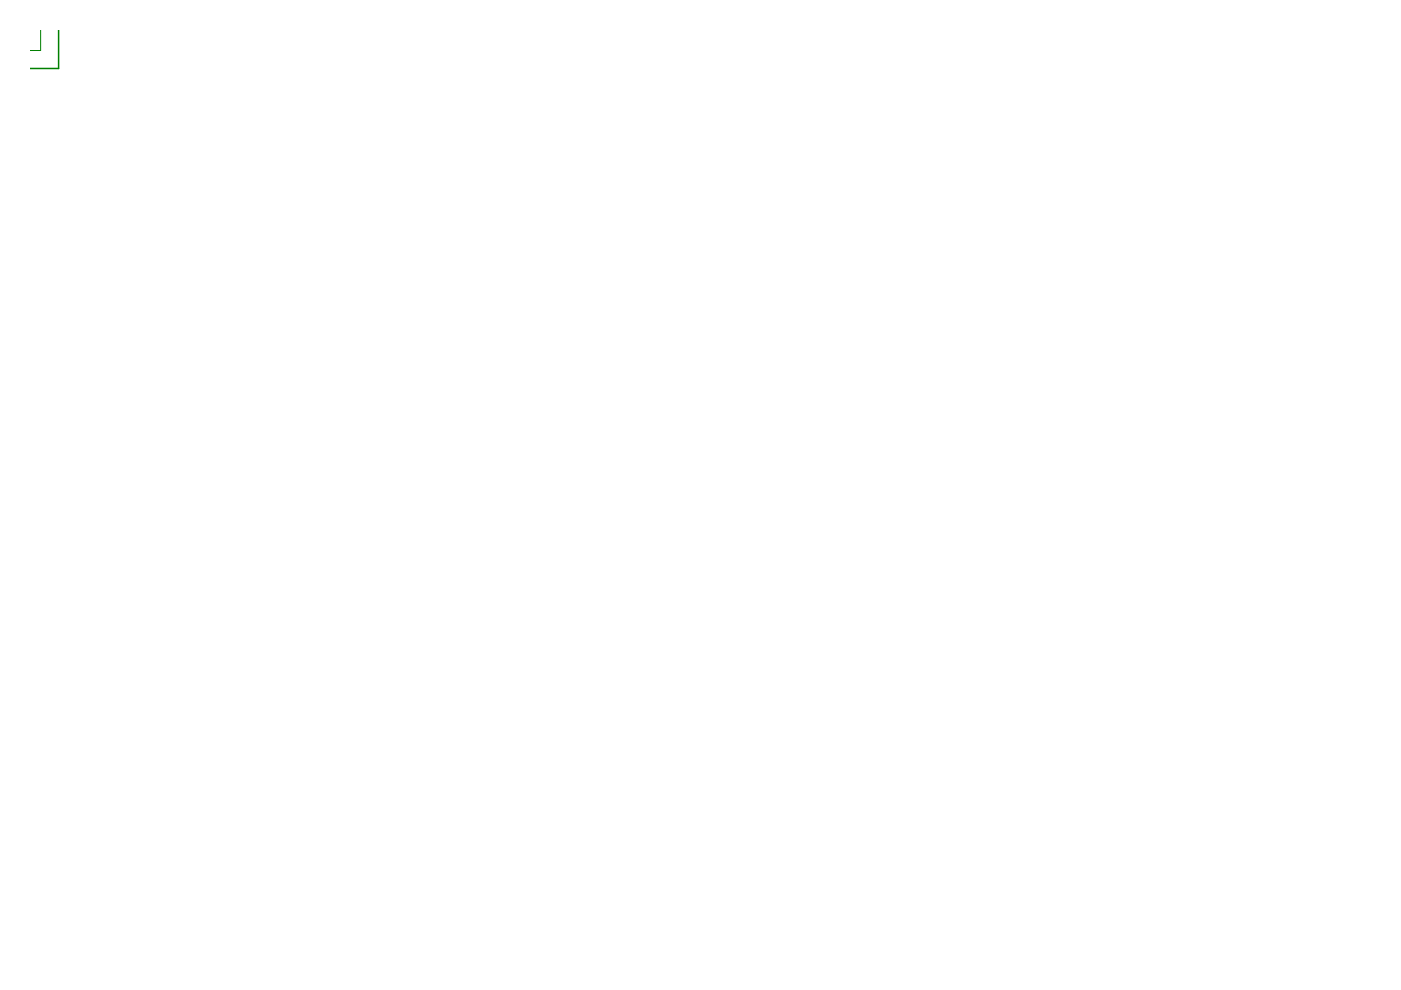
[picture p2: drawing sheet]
<svg xmlns="http://www.w3.org/2000/svg" width="297mm" height="210mm" viewBox="0 0 297 210" stroke-linecap="round" stroke-linejoin="round" font-family="sans-serif">
<path d="M12.4 6.3v8.2h-6.1" fill="none" stroke="#008000" stroke-width=".32"/>
<path d="M8.6 6.3v4.4h-2.3" fill="none" stroke="#008000" stroke-width=".21"/>
</svg>
